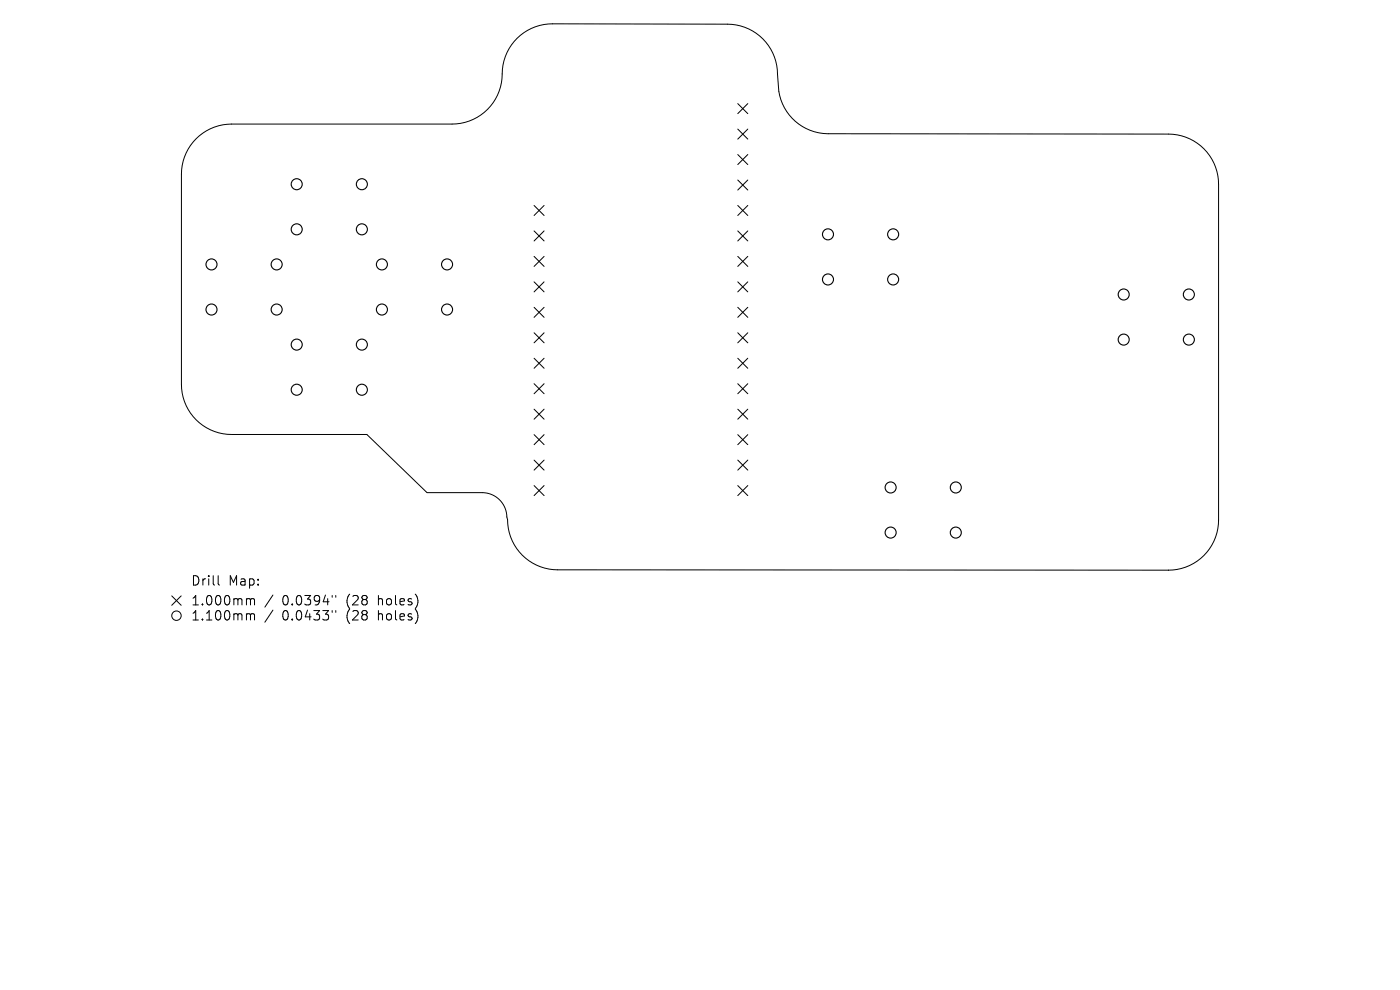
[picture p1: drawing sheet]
<svg xmlns="http://www.w3.org/2000/svg" width="297mm" height="210mm" viewBox="0 0 297 210" stroke-linecap="round" stroke-linejoin="round" font-family="sans-serif">
<defs><g id="words">
<g font-size="2.8">
<text x="40.4" y="124.5">Drill</text>
<text x="48.4" y="124.5">Map:</text>
<text x="40.4" y="128.7">1.000mm</text>
<text x="40.4" y="131.9">1.100mm</text>
<text x="59.9" y="128.7">0.0394&quot;</text>
<text x="59.9" y="131.9">0.0433&quot;</text>
<text x="73.6" y="128.7">(28</text>
<text x="73.6" y="131.9">(28</text>
<text x="80.5" y="128.7">holes)</text>
<text x="80.5" y="131.9">holes)</text>
</g>
</g></defs>
<g fill="none" stroke="#000" stroke-width=".21">
<path d="M41.6 29.4a10.6 10.6 0 0 1 7.5-3.1h46.8a10.8 10.8 0 0 0 10.7-11.6 10.6 10.6 0 0 1 10.6-9.6h37.2a10.6 10.6 0 0 1 10.5 10.7 13.6 13.6 0 0 0 1.5 7.1 10.6 10.6 0 0 0 9.3 5.5h72.2a10.6 10.6 0 0 1 10.6 10.7v71.2a10.6 10.6 0 0 1-10.6 10.7l-129.6-.1a10.6 10.6 0 0 1-10.6-10.7 7 7 0 0 0-1.2-3.5 5.2 5.2 0 0 0-4.2-2.2h-11.7l-12.8-12.3h-28.7a10.6 10.6 0 0 1-10.6-10.7v-44.5a10.6 10.6 0 0 1 3.1-7.6zM156.5 22l2.1 2.1M156.5 27.4l2.1 2.1M156.5 32.8l2.1 2.1M156.5 38.2l2.1 2.1M158.6 22l-2.1 2.1M158.6 27.4l-2.1 2.1M158.6 32.8l-2.1 2.1M158.6 38.2l-2.1 2.1M113.3 43.6l2.1 2.1M113.3 49l2.1 2.1M113.3 54.4l2.1 2.1"/>
<path d="M113.3 59.8l2.1 2.1M115.4 43.6l-2.1 2.1M115.4 49l-2.1 2.1M115.4 54.4l-2.1 2.1M115.4 59.8l-2.1 2.1M156.5 43.6l2.1 2.1M156.5 49l2.1 2.1M156.5 54.4l2.1 2.1M156.5 59.8l2.1 2.1M158.6 43.6l-2.1 2.1M158.6 49l-2.1 2.1M158.6 54.4l-2.1 2.1"/>
<path d="M158.6 59.8l-2.1 2.1M113.3 65.2l2.1 2.1M113.3 70.6l2.1 2.1M113.3 76l2.1 2.1M115.4 65.2l-2.1 2.1M115.4 70.6l-2.1 2.1M115.4 76l-2.1 2.1M156.5 65.2l2.1 2.1M156.5 70.6l2.1 2.1M156.5 76l2.1 2.1M158.6 65.2l-2.1 2.1M158.6 70.6l-2.1 2.1"/>
<path d="M158.6 76l-2.1 2.1M113.3 81.4l2.1 2.1M113.3 86.8l2.1 2.1M113.3 92.2l2.1 2.1M113.3 97.6l2.1 2.1M115.4 81.4l-2.1 2.1M115.4 86.8l-2.1 2.1M115.4 92.2l-2.1 2.1M115.4 97.6l-2.1 2.1M156.5 81.4l2.1 2.1M156.5 86.8l2.1 2.1M156.5 92.2l2.1 2.1"/>
<path d="M156.5 97.6l2.1 2.1M158.6 81.4l-2.1 2.1M158.6 86.8l-2.1 2.1M158.6 92.2l-2.1 2.1M158.6 97.6l-2.1 2.1M113.3 103l2.1 2.1M115.4 103l-2.1 2.1M156.5 103l2.1 2.1M158.6 103l-2.1 2.1M36.4 126.4l2 2M38.4 126.4l-2 2M46.3 122.1v1.7l.3 .3"/>
<path d="M52.6 127h.3l.2 .3M52.6 130.2h.3l.2 .3M53.1 127.3l.3-.3 .5 .1 .1 1.2M53.1 127.3v1M53.1 130.5v1M53.1 130.5l.3-.3 .5 .1 .1 1.2M57.9 126.2l-1.7 2.6M57.9 129.4l-1.7 2.6M70.5 126.3v.4M70.5 129.5v.4M71.2 126.3v.4M71.2 129.5v.4"/>
<path d="M247.9 121h.1"/>
<circle cx="37.4" cy="130.6" r="1"/>
</g>
<g fill="none" stroke="#000" stroke-width=".23">
<circle cx="62.9" cy="39.1" r="1.17"/>
<circle cx="76.8" cy="39.1" r="1.17"/>
<circle cx="44.9" cy="56.1" r="1.17"/>
<circle cx="58.7" cy="56.1" r="1.17"/>
<circle cx="62.9" cy="48.6" r="1.17"/>
<circle cx="76.8" cy="48.6" r="1.17"/>
<circle cx="81" cy="56.1" r="1.17"/>
<circle cx="94.8" cy="56.1" r="1.17"/>
<circle cx="175.7" cy="59.3" r="1.17"/>
<circle cx="175.7" cy="49.7" r="1.17"/>
<circle cx="189.5" cy="59.3" r="1.17"/>
<circle cx="189.5" cy="49.7" r="1.17"/>
<circle cx="44.9" cy="65.7" r="1.17"/>
<circle cx="58.7" cy="65.7" r="1.17"/>
<circle cx="62.9" cy="73.1" r="1.17"/>
<circle cx="76.8" cy="73.1" r="1.17"/>
<circle cx="81" cy="65.7" r="1.17"/>
<circle cx="94.8" cy="65.7" r="1.17"/>
<circle cx="238.4" cy="72" r="1.17"/>
<circle cx="238.4" cy="62.5" r="1.17"/>
<circle cx="252.2" cy="72" r="1.17"/>
<circle cx="252.2" cy="62.5" r="1.17"/>
<circle cx="62.9" cy="82.7" r="1.17"/>
<circle cx="76.8" cy="82.7" r="1.17"/>
<circle cx="188.9" cy="113" r="1.17"/>
<circle cx="188.9" cy="103.4" r="1.17"/>
<circle cx="202.8" cy="113" r="1.17"/>
<circle cx="202.8" cy="103.4" r="1.17"/>
</g>
<use href="#words"/>
</svg>
